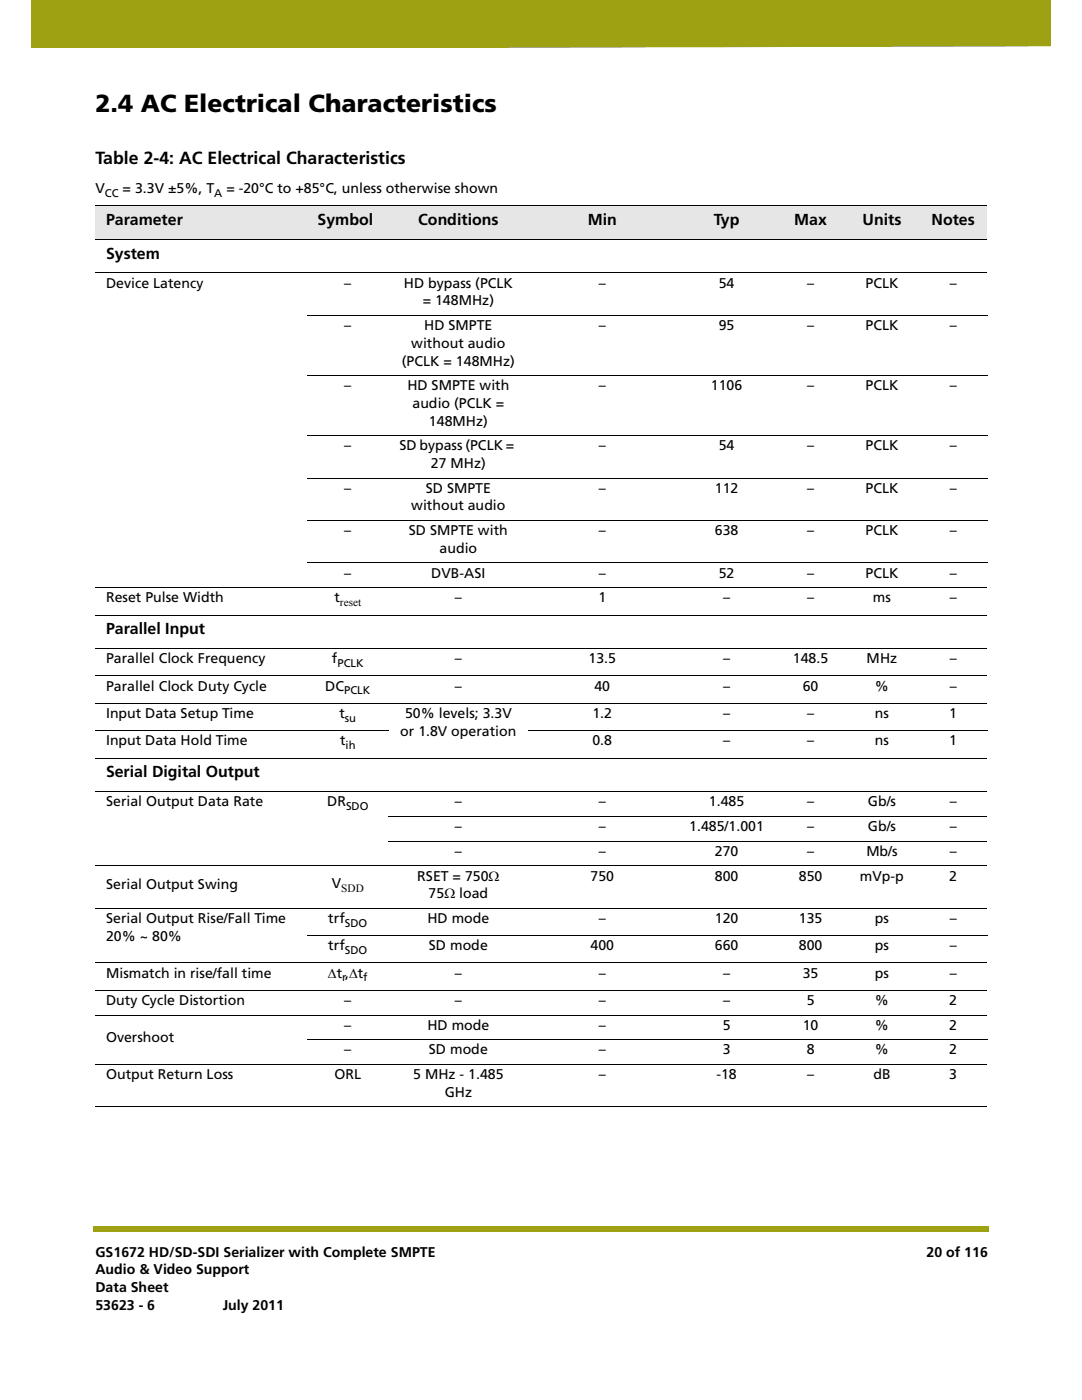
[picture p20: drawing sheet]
<svg xmlns="http://www.w3.org/2000/svg" width="216mm" height="279mm" viewBox="0 0 216 279" stroke-linecap="round" stroke-linejoin="round" font-family="sans-serif">
<defs><g id="words">
<text font-size="4.9" x="19" y="22.3">2.4 AC Electrical Characteristics</text>
<text font-size="3.5" x="19" y="32.7">Table 2-4: AC Electrical Characteristics</text>
<g font-size="3.2">
<text x="21.2" y="45">Parameter</text>
<text x="63.4" y="45">Symbol</text>
<text x="83.5" y="45">Conditions</text>
<text x="117.3" y="45">Min</text>
<text x="142.4" y="45">Typ</text>
<text x="158.5" y="45">Max</text>
<text x="172.1" y="45">Units</text>
<text x="185.9" y="45">Notes</text>
<text x="21.2" y="51.7">System</text>
<text x="21.2" y="126.6">Parallel Input</text>
<text x="21.2" y="155.2">Serial Digital Output</text>
</g>
<g font-size="2.8">
<text x="19" y="38.6">V</text>
<text x="24.5" y="38.6">= 3.3V ±5%, T</text>
<text x="45.2" y="38.6">= -20°C to +85°C, unless otherwise shown</text>
<text x="21.2" y="57.4">Device Latency</text>
<text x="68.7" y="57.4">–</text>
<text x="80.6" y="57.4">HD bypass (PCLK</text>
<text x="119.5" y="57.4">–</text>
<text x="143.4" y="57.4">54</text>
<text x="161" y="57.4">–</text>
<text x="172.7" y="57.4">PCLK</text>
<text x="189.5" y="57.4">–</text>
<text x="68.7" y="65.9">–</text>
<text x="84.3" y="61">= 148MHz)</text>
<text x="84.6" y="65.9">HD SMPTE</text>
<text x="119.5" y="65.9">–</text>
<text x="143.4" y="65.9">95</text>
<text x="161" y="65.9">–</text>
<text x="172.7" y="65.9">PCLK</text>
<text x="189.5" y="65.9">–</text>
<text x="82.1" y="69.4">without audio</text>
<text x="68.7" y="77.9">–</text>
<text x="80.2" y="73">(PCLK = 148MHz)</text>
<text x="81.3" y="77.9">HD SMPTE with</text>
<text x="119.5" y="77.9">–</text>
<text x="141.9" y="77.9">1106</text>
<text x="161" y="77.9">–</text>
<text x="172.7" y="77.9">PCLK</text>
<text x="189.5" y="77.9">–</text>
<text x="82.3" y="81.4">audio (PCLK =</text>
<text x="68.7" y="89.9">–</text>
<text x="79.7" y="89.9">SD bypass (PCLK =</text>
<text x="85.6" y="84.9">148MHz)</text>
<text x="119.5" y="89.9">–</text>
<text x="143.4" y="89.9">54</text>
<text x="161" y="89.9">–</text>
<text x="172.7" y="89.9">PCLK</text>
<text x="189.5" y="89.9">–</text>
<text x="86" y="93.4">27 MHz)</text>
<text x="68.7" y="98.4">–</text>
<text x="82.1" y="101.9">without audio</text>
<text x="85" y="98.4">SD SMPTE</text>
<text x="119.5" y="98.4">–</text>
<text x="142.6" y="98.4">112</text>
<text x="161" y="98.4">–</text>
<text x="172.7" y="98.4">PCLK</text>
<text x="189.5" y="98.4">–</text>
<text x="68.7" y="106.8">–</text>
<text x="81.6" y="106.8">SD SMPTE with</text>
<text x="119.5" y="106.8">–</text>
<text x="142.6" y="106.8">638</text>
<text x="161" y="106.8">–</text>
<text x="172.7" y="106.8">PCLK</text>
<text x="189.5" y="106.8">–</text>
<text x="87.7" y="110.3">audio</text>
<text x="68.7" y="115.3">–</text>
<text x="86.1" y="115.3">DVB-ASI</text>
<text x="119.5" y="115.3">–</text>
<text x="143.4" y="115.3">52</text>
<text x="161" y="115.3">–</text>
<text x="172.7" y="115.3">PCLK</text>
<text x="189.5" y="115.3">–</text>
<text x="21.2" y="120.2">Reset Pulse Width</text>
<text x="66.7" y="120.2">t</text>
<text x="90.8" y="120.2">–</text>
<text x="119.4" y="120.2">1</text>
<text x="144.3" y="120.2">–</text>
<text x="161" y="120.2">–</text>
<text x="174.2" y="120.2">ms</text>
<text x="189.5" y="120.2">–</text>
<text x="21.2" y="132.4">Parallel Clock Frequency</text>
<text x="21.2" y="137.8">Parallel Clock Duty Cycle</text>
<text x="64.9" y="137.8">DC</text>
<text x="66.2" y="132.4">f</text>
<text x="90.8" y="132.4">–</text>
<text x="90.8" y="137.8">–</text>
<text x="117.4" y="132.4">13.5</text>
<text x="118.6" y="137.8">40</text>
<text x="144.3" y="132.4">–</text>
<text x="144.3" y="137.8">–</text>
<text x="158.2" y="132.4">148.5</text>
<text x="160.2" y="137.8">60</text>
<text x="172.9" y="132.4">MHz</text>
<text x="174.6" y="137.8">%</text>
<text x="189.5" y="132.4">–</text>
<text x="189.5" y="137.8">–</text>
<text x="21.2" y="143.3">Input Data Setup Time</text>
<text x="67.7" y="143.3">t</text>
<text x="80.8" y="143.3">50% levels; 3.3V</text>
<text x="118.2" y="143.3">1.2</text>
<text x="144.3" y="143.3">–</text>
<text x="161" y="143.3">–</text>
<text x="174.6" y="143.3">ns</text>
<text x="189.4" y="143.3">1</text>
<text x="21.2" y="148.8">Input Data Hold Time</text>
<text x="67.9" y="148.8">t</text>
<text x="79.9" y="146.8">or 1.8V operation</text>
<text x="118.2" y="148.8">0.8</text>
<text x="144.3" y="148.8">–</text>
<text x="161" y="148.8">–</text>
<text x="174.6" y="148.8">ns</text>
<text x="189.4" y="148.8">1</text>
<text x="21.2" y="160.9">Serial Output Data Rate</text>
<text x="65.3" y="160.9">DR</text>
<text x="90.8" y="160.9">–</text>
<text x="119.5" y="160.9">–</text>
<text x="141.5" y="160.9">1.485</text>
<text x="161" y="160.9">–</text>
<text x="173.2" y="160.9">Gb/s</text>
<text x="189.5" y="160.9">–</text>
<text x="90.8" y="165.9">–</text>
<text x="119.5" y="165.9">–</text>
<text x="137.5" y="165.9">1.485/1.001</text>
<text x="161" y="165.9">–</text>
<text x="173.2" y="165.9">Gb/s</text>
<text x="189.5" y="165.9">–</text>
<text x="90.8" y="170.8">–</text>
<text x="119.5" y="170.8">–</text>
<text x="142.6" y="170.8">270</text>
<text x="161" y="170.8">–</text>
<text x="172.9" y="170.8">Mb/s</text>
<text x="189.5" y="170.8">–</text>
<text x="21.2" y="177.5">Serial Output Swing</text>
<text x="66.2" y="177.2">V</text>
<text x="83.3" y="175.7">RSET = 750Ω</text>
<text x="85.5" y="179.3">75Ω load</text>
<text x="117.8" y="175.7">750</text>
<text x="142.6" y="175.7">800</text>
<text x="159.4" y="175.7">850</text>
<text x="171.6" y="175.7">mVp-p</text>
<text x="189.4" y="175.7">2</text>
<text x="21.2" y="184.2">Serial Output Rise/Fall Time</text>
<text x="65.5" y="184.2">trf</text>
<text x="85.3" y="184.2">HD mode</text>
<text x="119.5" y="184.2">–</text>
<text x="142.6" y="184.2">120</text>
<text x="159.4" y="184.2">135</text>
<text x="174.6" y="184.2">ps</text>
<text x="189.5" y="184.2">–</text>
<text x="21.2" y="187.7">20% ~ 80%</text>
<text x="65.5" y="189.7">trf</text>
<text x="85.6" y="189.7">SD mode</text>
<text x="117.8" y="189.7">400</text>
<text x="142.6" y="189.7">660</text>
<text x="159.4" y="189.7">800</text>
<text x="174.6" y="189.7">ps</text>
<text x="189.5" y="189.7">–</text>
<text x="21.2" y="195.1">Mismatch in rise/fall time</text>
<text x="65.4" y="195.1">Δt ,Δt</text>
<text x="90.8" y="195.1">–</text>
<text x="119.5" y="195.1">–</text>
<text x="144.3" y="195.1">–</text>
<text x="160.2" y="195.1">35</text>
<text x="174.6" y="195.1">ps</text>
<text x="189.5" y="195.1">–</text>
<text x="21.2" y="200.6">Duty Cycle Distortion</text>
<text x="68.7" y="200.6">–</text>
<text x="90.8" y="200.6">–</text>
<text x="119.5" y="200.6">–</text>
<text x="144.3" y="200.6">–</text>
<text x="161" y="200.6">5</text>
<text x="174.6" y="200.6">%</text>
<text x="189.4" y="200.6">2</text>
<text x="21.2" y="208">Overshoot</text>
<text x="68.7" y="205.5">–</text>
<text x="85.3" y="205.5">HD mode</text>
<text x="119.5" y="205.5">–</text>
<text x="144.2" y="205.5">5</text>
<text x="160.2" y="205.5">10</text>
<text x="174.6" y="205.5">%</text>
<text x="189.4" y="205.5">2</text>
<text x="21.2" y="215.4">Output Return Loss</text>
<text x="66.8" y="215.4">ORL</text>
<text x="68.7" y="210.4">–</text>
<text x="82.4" y="215.4">5 MHz - 1.485</text>
<text x="85.6" y="210.4">SD mode</text>
<text x="119.5" y="215.4">–</text>
<text x="119.5" y="210.4">–</text>
<text x="143" y="215.4">-18</text>
<text x="144.2" y="210.4">3</text>
<text x="161" y="210.4">8</text>
<text x="161" y="215.4">–</text>
<text x="174.3" y="215.4">dB</text>
<text x="174.6" y="210.4">%</text>
<text x="189.4" y="215.4">3</text>
<text x="189.4" y="210.4">2</text>
<text x="88.7" y="218.9">GHz</text>
<text x="19" y="250.8">GS1672 HD/SD-SDI Serializer with Complete SMPTE</text>
<text x="184.9" y="250.8">20 of 116</text>
<text x="19" y="254.3">Audio &amp; Video Support</text>
<text x="19" y="257.9">Data Sheet</text>
<text x="19" y="261.4">53623 - 6</text>
<text x="44.4" y="261.4">July 2011</text>
</g>
<g font-size="2.2">
<text x="20.9" y="39.3">CC</text>
<text x="42.8" y="39.3">A</text>
<text x="67.8" y="120.9">reset</text>
<text x="67.3" y="133.1">PCLK</text>
<text x="68.7" y="138.6">PCLK</text>
<text x="68.8" y="144">su</text>
<text x="69" y="149.5">ih</text>
<text x="69" y="161.6">SDO</text>
<text x="68.1" y="177.9">SDD</text>
<text x="68.8" y="184.9">SDO</text>
<text x="68.8" y="190.4">SDO</text>
<text x="68.3" y="195.8">r</text>
<text x="72.5" y="195.8">f</text>
</g>
</g></defs>
<g fill="#9da112">
<path d="M18.5 244.7h.5v1.1h-.5z"/>
<path d="M19 244.7h178.4v1.1h-178.4z"/>
</g>
<path d="M6.3 0h203.2v9.5h-203.2z" fill="#fff"/>
<g fill="#9da112">
<path d="M208.8 -.1h.8v9.3h-.8z"/>
<path d="M6.3 -.1h202.5v9.3l-202.5 .4z"/>
</g>
<path d="M95.2 248.9h24.3v9.5h-24.3z" fill="#fff"/>
<g fill="#e6e6e6">
<path d="M19 41.1h42.3v6.7h-42.3z"/>
<path d="M61.3 41.1h16.3v6.7h-16.3z"/>
<path d="M77.6 41.1h27.8v6.7h-27.8z"/>
<path d="M105.4 41.1h29.6v6.7h-29.6z"/>
<path d="M135 41.1h20v6.7h-20z"/>
<path d="M155 41.1h13.5v6.7h-13.5z"/>
<path d="M168.5 41.1h15v6.7h-15z"/>
<path d="M183.5 41.1h13.5v6.7h-13.5z"/>
</g>
<g fill="none" stroke="#000" stroke-width=".2">
<path d="M19 41.1h178M19 47.8h178M19 54.5h178M61.3 62.9h135.7M61.3 75h135.7M61.3 87h135.7M61.3 95.4h135.7M19 117.3h178M61.3 103.9h135.7M61.3 112.4h135.7M19 122.7h178M19 129.5h178"/>
<path d="M19 134.9h178M19 140.4h178M19 145.8h58.6M19 151.3h178M19 158h178M105.4 145.8h91.6M19 172.8h178M77.6 162.9h119.4M77.6 167.9h119.4M19 181.3h178M19 192.2h178M19 197.6h178"/>
<path d="M61.3 186.7h135.7M19 202.6h178M19 212.4h178M61.3 207.5h135.7M19 220.9h178"/>
</g>
<use href="#words"/>
</svg>
